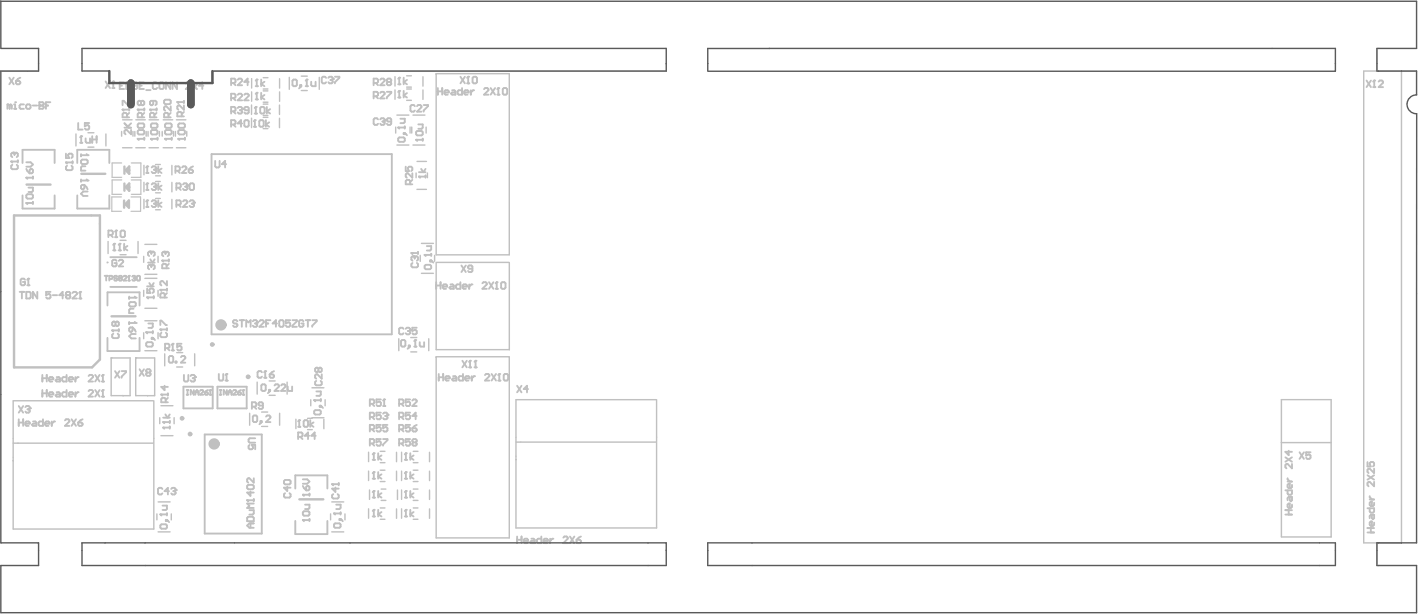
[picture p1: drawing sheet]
<svg xmlns="http://www.w3.org/2000/svg" width="500mm" height="217mm" viewBox="0 0 500 217" stroke-linecap="round" stroke-linejoin="round" font-family="sans-serif">
<path d="M31 51.9h2.1M31 46.8h2.1M4.7 156.3h1.6M4.6 161.3v1.2M4.7 162.5l-.1 .1" fill="none" stroke="#c0c0c0" stroke-width=".5"/>
<circle cx="39.2" cy="126.3" r=".25" fill="#c0c0c0"/>
<path d="M37.9 119.2v4.6" fill="none" stroke="#c0c0c0" stroke-width=".67"/>
<path d="M42.9 46.4v1.6M43.2 52.1h3.4M43.3 42.3h3.3M46.9 46.4v1.6M38.1 85.2v4.2M42.4 89.9h2.1M42.4 84.8h2.1M43.4 139.6h.1M43.4 139.6h2.5M47.9 139.6h4.2M52.1 139.6h.1" fill="none" stroke="#c0c0c0" stroke-width=".5"/>
<path d="M39.6 57.5v5.1" fill="none" stroke="#c0c0c0" stroke-width=".42"/>
<path d="M43.9 58.8v2.5M43.9 64.8v2.5M44.2 72l1.3 1.3v-1.3M44.3 60l1.3-1.2v2.5zM44.3 66l1.3-1.2v2.5zM44.6 72h.9M44.7 66h.9M44.7 60h.9" fill="none" stroke="#c0c0c0" stroke-width=".85"/>
<circle cx="47.9" cy="126.3" r=".25" fill="#c0c0c0"/>
<g fill="none" stroke="#c0c0c0" stroke-width=".67">
<path d="M90.2 35.1h.8M90.6 32.7v2.4M7.9 57.5v-4.6h11.4v4.6M27.3 57.5v-4.6h11.3v4.6M74.6 54.4h63.6v63.5h-63.6zM7.9 68.9v4.7h11.4v-4.7M27.3 68.9v4.7h11.3v-4.7M38.9 90.7h9.3M37.9 107.8v-4.7h11.3v4.7M38.9 101.2h9.3M49.2 119.2v4.6h-11.3M64.7 136.4h10.3v7.7h-10.3z"/>
<path d="M76.7 136.4h10.3v7.7h-10.3zM72.2 153.3h20.2v34.9h-20.2zM104.2 172.4v-4.7h11.3v4.7M104.2 183.8v4.6h11.3v-4.6"/>
</g>
<g fill="none" stroke="#c0c0c0" stroke-width=".5">
<path d="M88.7 37v3.4M88.8 27.7v3.4M88.8 32.4v3.3M92.9 31.4h1.6M92.9 36.1h1.6M92.9 32.1h1.6M92.9 27.4h1.6M92.9 36.7h1.6M98.6 37.1v3.3M98.6 27.8v3.3M98.6 32.4v3.4M102.1 27.3v4.2"/>
<path d="M106.3 31.9h2.1M106.3 26.9h2.1M112.6 27.3v4.2M139.3 27v3.4M139.3 31.7v3.3M143.5 30.7h1.6M143.5 35.4h1.6M143.5 31.4h1.6M143.5 26.7h1.6M149.2 27.1v3.3M149.2 31.7v3.4M153.9 26.1h.1"/>
<path d="M179.6 26l-25.7 .1M179.7 26.1v63.8h-25.8v-63.8M179.7 26.1h.1M481.1 25.1h13.3v166.4h-13.3zM26.8 47.3v4.2M37.4 47.3v4.2M47.6 46.4v1.6M47.9 52.1h3.3M47.9 42.3h3.4M50.8 58.3v3.4M51.6 46.4v1.6M52.2 46.4v1.6"/>
<path d="M52.6 52.1h3.3M52.6 42.3h3.3M54.9 58h1.7M56.2 46.4v1.6M57.2 46.4v1.6M57.6 52.1h3.3M57.6 42.3h3.3M60.6 58.4v3.3M61.2 46.4v1.6M61.9 46.4v1.6M62.2 52.1h3.3M62.2 42.3h3.4"/>
<path d="M65.9 46.4v1.6M88.7 41.7v3.3M92.9 45.4h1.6M92.9 40.7h1.6M92.9 41.4h1.6M98.6 41.7v3.3M139.6 44.8v2.1M140 51.2h4.2M140 40.6h4.2M144.7 44.8v2.1M145.3 44.8v2.1M145.7 51.2h4.2"/>
<path d="M145.7 40.6h4.2M147.1 56.9h3.4M150.3 44.8v2.1M50.8 64.3v3.4M50.8 70.3v3.3M54.9 74h1.7M54.9 70h1.7M54.9 64h1.7M54.9 68h1.7M54.9 62h1.7M60.6 64.4v3.3M60.6 70.3v3.4"/>
<path d="M146.8 61v1.7M147.1 66.8h3.3M150.8 61v1.7M48.7 85.2v4.2M50.7 90.4v2.1M51.1 98.2h4.2M51.1 96.8h4.2M51.1 86.2h4.2M55.8 90.4v2.1M148.3 90.1v2.1M148.7 96.4h4.2M148.7 85.9h4.2"/>
<path d="M153.3 90.1v2.1M153.9 92.6v30.8h25.8M153.9 92.6h25.7M179.7 92.6v30.8M50.7 102.4v2.1M50.7 117.4v2.1M51.1 113.2h4.2M51.1 108.8h4.2M55.8 102.4v2.1M55.8 117.4v2.1M140.7 119.5v4.2M144.9 119.1h2.1"/>
<path d="M151.3 119.5v4.2M43.4 139.6h-4.2v-13.3h6.7v13.3M47.9 139.6v-13.3h6.7v13.3h-2.5M51.1 123.7h4.2M58.1 124.8v4.2M62.3 129.5h2.2M62.3 124.4h2.2M68.7 124.8v4.2M90.7 134.8v4.2M94.9 139.5h2.2M94.9 134.4h2.2M101.3 134.8v4.2"/>
<path d="M110 136.8h4.3M144.9 124.1h2.1M153.9 126h.1M179.6 125.9l-25.7 .1M179.7 123.4h.1M179.7 125.9v63.9h-25.8v-63.8M179.7 125.9h.1M4.6 141.4v19.9M4.7 141.4h49.4M6.3 156.3h47.8M54.3 141.4v45.2h-49.7v-24M56.4 147.4v2.1"/>
<path d="M56.8 153.7h4.2M56.8 143.1h4.2M61.4 147.4v2.1M88.1 145.8v4.2M92.3 145.4h2.1M92.3 150.4h2.1M98.6 145.8v4.2M104.4 147.9v3.3M108.5 147.6h1.7M108.5 151.6h1.7M109.6 141v2.1M110 147.4h4.3"/>
<path d="M114.2 147.9v3.3M114.7 141v2.1M130 159.5v3.4M134.1 159.2h1.7M139.9 159.6v3.3M141.7 159.5v3.4M145.8 159.2h1.6M151.5 159.6v3.3M182 141v45.3h49.6v-45.3M182 156h49.4M182.1 141h49.3M469.6 156.1h-17.6"/>
<path d="M55.8 177.1h4.2M117 177.1h4.3M130 166.2v3.3M130 179.5v3.3M130.4 172.8v3.4M134.1 179.2h1.7M134.1 169.9h1.7M134.1 165.9h1.7M134.1 163.2h1.7M134.5 176.5h1.6M134.5 172.5h1.6M139.9 166.2v3.3"/>
<path d="M139.9 179.5v3.4M140.2 172.9v3.3M141.7 166.2v3.3M141.7 172.8v3.4M141.7 179.5v3.3M145.8 179.2h1.6M145.8 176.5h1.6M145.8 172.5h1.6M145.8 169.9h1.6M145.8 165.9h1.6M145.8 163.2h1.6M151.5 166.2v3.3"/>
<path d="M151.5 172.9v3.3M151.5 179.5v3.4M182 162.2h.1M55.4 181.3v2.1M55.8 187.6h4.2M60.4 181.3v2.1M116.6 181.3v2.1M117 187.6h4.3M121.7 181.3v2.1M134.1 183.2h1.7M145.8 183.2h1.6M452 189.4v-48.4h17.6v48.4h-17.6"/>
</g>
<path d="M39.6 57.5h3.3M46.3 57.5h3.4v5.1h-3.4M39.6 62.6h3.3M42.8 69.5h-3.4v5h3.4M42.9 63.5h-3.3v5.1h3.3M46.2 69.5h3.4v5h-3.4M46.3 63.5h3.4v5.1h-3.4" fill="none" stroke="#c0c0c0" stroke-width=".42"/>
<path d="M5 76h30.2v50.8l-2.7 2.8h-27.5zM9.4 65.1h8.4M28.7 61.3h8.4M43.8 70.7v2.6M44.2 72l1.3-1.3v1.3M39.3 111.6h8.5M105.6 176.2h8.5" fill="none" stroke="#c0c0c0" stroke-width=".85"/>
<circle cx="90.6" cy="32.7" r=".33" fill="#c0c0c0"/>
<path d="M90.6 32.7l-.4 .4M92.1 32.7v2.4M93.3 33.5l-1.2 .8 1.2 .8M143.2 179.9v2.3M142.8 182.2h.8" fill="none" stroke="#c0c0c0" stroke-width=".67"/>
<circle cx="143.2" cy="179.9" r=".33" fill="#c0c0c0"/>
<path d="M142.8 175.5h.8M143.2 179.9l-.4 .4M143.2 173.2v2.3M144.7 179.9v2.3M145.9 180.6l-1.2 .8 1.2 .8" fill="none" stroke="#c0c0c0" stroke-width=".67"/>
<circle cx="143.2" cy="173.2" r=".33" fill="#c0c0c0"/>
<path d="M142.8 168.9h.8M143.2 173.2l-.4 .4M143.2 166.5v2.4M144.7 173.2v2.3M145.9 174l-1.2 .8 1.2 .7" fill="none" stroke="#c0c0c0" stroke-width=".67"/>
<circle cx="143.2" cy="166.5" r=".33" fill="#c0c0c0"/>
<path d="M143.2 159.9v2.3M142.8 162.2h.8M143.2 166.5l-.4 .4M144.7 166.5v2.4M145.9 167.3l-1.2 .8 1.2 .8" fill="none" stroke="#c0c0c0" stroke-width=".67"/>
<circle cx="143.2" cy="159.9" r=".33" fill="#c0c0c0"/>
<path d="M163.1 127.3l1.6 2.3M164.7 127.3l-1.6 2.3M165.4 129.6h.8M165.8 127.3v2.3M143.2 159.9l-.4 .4M144.7 159.9v2.3M145.9 160.7l-1.2 .7 1.2 .8" fill="none" stroke="#c0c0c0" stroke-width=".67"/>
<circle cx="165.8" cy="127.3" r=".33" fill="#c0c0c0"/>
<path d="M165.8 127.3l-.4 .4M167.4 129.6h.8M167.8 127.3v2.3" fill="none" stroke="#c0c0c0" stroke-width=".67"/>
<circle cx="167.8" cy="127.3" r=".33" fill="#c0c0c0"/>
<path d="M23.3 57.3h2.3M23.7 58.5l-.4 .4v.7l.4 .4h1.5l.4-.4v-.7l-.4-.4M25.6 56.9v.8M167.8 127.3l-.4 .4" fill="none" stroke="#c0c0c0" stroke-width=".67"/>
<circle cx="23.3" cy="57.3" r=".33" fill="#c0c0c0"/>
<g fill="none" stroke="#c0c0c0" stroke-width=".67">
<path d="M23.3 57.3l.4 .4M23.3 54.2v1.6h1.1l-.4-.8 .4-.8h.8l.4 .4v.8l-.4 .4M43.9 45h2.3M43.9 43.5l1.6 1.5M46.2 45.8v1.6l-1.5-1.6-.8 .4v.8l.4 .4M46.2 43.5l-1.1 1.2M48.6 49h2.3M50.9 48.6v.8M49.2 130.3l1.6 2.3M50.8 130.3l-1.6 2.3M52 131.4l-.4-.4 .4-.7h.7l.4 .4-.4 .7M52 131.4l-.4 .4 .4 .8h.7l.4-.4-.4-.8"/>
<path d="M52 131.4h.7"/>
</g>
<circle cx="48.6" cy="49" r=".33" fill="#c0c0c0"/>
<path d="M48.6 49l.4 .4M48.6 46.3l.4-.4h1.5l.4 .4v.7l-.4 .4h-1.5l-.4-.4zM48.6 43.9l.4-.3h1.5l.4 .3v.8l-.4 .4h-1.5l-.4-.4zM56.6 185.4l.3-.4h1.6l.4 .4v.7l-.4 .4h-1.6l-.3-.4zM56.6 181.5h2.3M58.5 183.4h.4v.4h-.4zM58.9 181.1v.8M58.9 183.4l.8 .8" fill="none" stroke="#c0c0c0" stroke-width=".67"/>
<circle cx="56.6" cy="181.5" r=".33" fill="#c0c0c0"/>
<path d="M56.9 139.2h2.3M59.2 138.8v.8M58.4 141.9v-1.2l-.3-.3h-.8l-.4 .3v1.2h2.3M59.2 140.4l-.8 .7M57.3 178.4h1.6v1.1l-.4 .4h-1.2M56.6 181.5l.3 .4" fill="none" stroke="#c0c0c0" stroke-width=".67"/>
<circle cx="56.9" cy="139.2" r=".33" fill="#c0c0c0"/>
<path d="M56.6 102.2h2.3M58.1 105v-1.2l-.4-.4h-.8l-.3 .4v1.2h2.3M58.9 103.4l-.8 .8M58.9 101.9v.7M56.9 139.2l.4 .4M58.1 136.1v1.5l-1.2-1.1h2.3" fill="none" stroke="#c0c0c0" stroke-width=".67"/>
<circle cx="56.6" cy="102.2" r=".33" fill="#c0c0c0"/>
<path d="M58.9 99.1v1.6l-1.6-1.6-.7 .4v.8l.3 .4M56.6 102.2l.3 .4M56.6 116.2h2.3M56.9 117.4l-.3 .4v.8l.3 .3h1.6l.4-.3v-.8l-.4-.4M58.9 115.8v.8" fill="none" stroke="#c0c0c0" stroke-width=".67"/>
<circle cx="56.6" cy="116.2" r=".33" fill="#c0c0c0"/>
<path d="M62.9 49h2.3M65.2 48.6v.8M56.6 116.2l.3 .4M56.6 114.7v-1.6h.3l1.6 1.6h.4" fill="none" stroke="#c0c0c0" stroke-width=".67"/>
<circle cx="62.9" cy="49" r=".33" fill="#c0c0c0"/>
<path d="M62.9 49l.4 .4M62.9 46.3l.4-.4h1.5l.4 .4v.7l-.4 .4h-1.5l-.4-.4zM62.9 43.9l.4-.3h1.5l.4 .3v.8l-.4 .4h-1.5l-.4-.4zM77.2 131.9v2l.4 .4h.8l.4-.4v-2M79.5 134.3h.8M79.9 131.9v2.4" fill="none" stroke="#c0c0c0" stroke-width=".67"/>
<circle cx="79.9" cy="131.9" r=".33" fill="#c0c0c0"/>
<path d="M90.2 30.4h.8M90.6 28.1v2.3M75.9 56.8v1.9l.4 .4h.8l.4-.4v-1.9M79.8 57.9h-1.6l1.2-1.1v2.3M79.9 131.9l-.4 .4M88.9 143.5h1.1l.4-.4v-.8l-.4-.4h-1.1v2.3M89.6 143.5l.8 .7M92.7 143.1h-1.1l-.4-.4 .4-.8h.8l.3 .4v1.6l-.3 .3h-.8l-.4-.3" fill="none" stroke="#c0c0c0" stroke-width=".67"/>
<circle cx="90.6" cy="28.1" r=".33" fill="#c0c0c0"/>
<path d="M90.6 28.1l-.4 .4M92.1 28.1v2.3M93.3 28.8l-1.2 .8 1.2 .8M110.8 145.1l.4-.4h1.6l.4 .4v.8l-.4 .3h-1.6l-.4-.3zM110.8 141.2h2.4M112.8 143.1h.4v.4h-.4zM113.2 140.8v.8M113.2 143.1l.7 .8" fill="none" stroke="#c0c0c0" stroke-width=".67"/>
<circle cx="110.8" cy="141.2" r=".33" fill="#c0c0c0"/>
<path d="M111.6 134.4l-.4 .4v.7l.4 .4h1.5l.4-.4v-.7l-.4-.4M111.6 138.1h1.6v1.2l-.4 .3h-1.2M112.3 130.1l-.4-.4-.7 .4v.8l.4 .4 .7-.4M112.3 130.1l.4-.4 .8 .4v.8l-.4 .4-.8-.4M112.3 130.1v.8M113.5 132v1.6l-1.6-1.6-.7 .4v.8l.4 .4M110.8 141.2l.4 .4M117.8 185l.4-.4h1.6l.4 .4v.8l-.4 .4h-1.6l-.4-.4zM117.8 181.1h2.4M119.8 183.1h.4v.4h-.4zM120.2 180.8v.7M120.2 183.1l.7 .8" fill="none" stroke="#c0c0c0" stroke-width=".67"/>
<circle cx="117.8" cy="181.1" r=".33" fill="#c0c0c0"/>
<path d="M143.1 58.8v1.6h1.2l-.4-.8 .4-.8h.8l.4 .4v.8l-.4 .4M9.3 71.6h2.3M11.6 71.2v.8M144.7 65v-1.1l-.4-.4h-.8l-.4 .4v1.1h2.4M145.5 61.1v1.6l-1.6-1.6-.8 .4v.8l.4 .4M145.5 63.5l-.8 .7M118.6 178h1.6v1.2l-.4 .4h-1.2M117.8 181.1l.4 .4" fill="none" stroke="#c0c0c0" stroke-width=".67"/>
<circle cx="9.3" cy="71.6" r=".33" fill="#c0c0c0"/>
<path d="M9.3 71.6l.4 .4M9.3 68.9l.4-.4h1.5l.4 .4v.8l-.4 .4h-1.5l-.4-.4zM9.3 62.7h2.3M10.1 66.2h1.5v1.2l-.4 .3h-1.1M11.6 62.3v.8" fill="none" stroke="#c0c0c0" stroke-width=".67"/>
<circle cx="9.3" cy="62.7" r=".33" fill="#c0c0c0"/>
<path d="M9.3 59.6l1.1 1.5M9.3 57.3h1.5l.8 .7-.8 .8h-1.5M10.4 60l.4-.4 .8 .4v.8l-.4 .3h-.8zM28.6 54.4v.7M28.6 54.8h2.3M9.3 62.7l.4 .4" fill="none" stroke="#c0c0c0" stroke-width=".67"/>
<circle cx="30.9" cy="54.8" r=".33" fill="#c0c0c0"/>
<path d="M28.6 56.7l.4-.4h1.5l.4 .4v.8l-.4 .4h-1.5l-.4-.4zM30.1 58.6h-1.1l-.4 .4v1.2h1.5M30.5 54.4l.4 .4M28.6 63.3v.8M28.6 63.7h2.3" fill="none" stroke="#c0c0c0" stroke-width=".67"/>
<circle cx="30.9" cy="63.7" r=".33" fill="#c0c0c0"/>
<path d="M43.2 38.7h2.4M45.6 39.8l-.8 .8M45.6 38.3v.8M44.8 41.4v-1.2l-.4-.4h-.8l-.4 .4v1.2h2.4M28.6 65.6l.4-.4h.8v1.2l-.4 .4-.8-.4zM29.8 65.2l1.1 1.6M30.5 63.3l.4 .4M30.9 67.6h-1.5l-.8 .7 .8 .8h1.5" fill="none" stroke="#c0c0c0" stroke-width=".67"/>
<circle cx="43.2" cy="38.7" r=".33" fill="#c0c0c0"/>
<path d="M43.2 38.7l.4 .4M43.2 37.1v-1.5h.4l1.6 1.5h.4M48.6 38.7h2.3M50.9 39.8l-.8 .8M50.9 38.3v.8M50.1 41.4v-1.2l-.4-.4h-.7l-.4 .4v1.2h2.3" fill="none" stroke="#c0c0c0" stroke-width=".67"/>
<circle cx="48.6" cy="38.7" r=".33" fill="#c0c0c0"/>
<path d="M48.6 38.7l.4 .4M49.7 35.9l-.4-.3-.7 .3v.8l.4 .4 .7-.4M49.7 35.9l.4-.3 .8 .3v.8l-.4 .4-.8-.4M49.7 35.9v.8M57.6 150.8h2.3M59.9 150.5v.7" fill="none" stroke="#c0c0c0" stroke-width=".67"/>
<circle cx="57.6" cy="150.8" r=".33" fill="#c0c0c0"/>
<path d="M57.6 150.8l.3 .4M57.6 148.9h2.3M59.9 148.5v.8" fill="none" stroke="#c0c0c0" stroke-width=".67"/>
<circle cx="57.6" cy="148.9" r=".33" fill="#c0c0c0"/>
<path d="M57.2 91.9h2.4M58.8 94.6v-1.1l-.4-.4h-.8l-.4 .4v1.1h2.4M59.6 93.1l-.8 .8M59.6 91.5v.8M57.6 148.9l.3 .4M57.6 147.4h2.3M58.3 146.2l.8 1.2 .8-1.2" fill="none" stroke="#c0c0c0" stroke-width=".67"/>
<circle cx="57.2" cy="91.9" r=".33" fill="#c0c0c0"/>
<path d="M57.2 91.9l.4 .4M58 88.8l-.8 .4v.8l.4 .4" fill="none" stroke="#c0c0c0" stroke-width=".67"/>
<circle cx="58" cy="88.8" r=".33" fill="#c0c0c0"/>
<path d="M62.6 36h2.3M64.9 37.2v1.5l-1.6-1.5-.7 .4v.7l.3 .4M64.9 39.5l-.8 .8M64.9 35.6v.8M64.1 41.1v-1.2l-.4-.4h-.8l-.3 .4v1.2h2.3M58 88.8l.4 .4M58.4 89.2v.4M58.4 89.2l.4-.4 .8 .4v.8l-.4 .4" fill="none" stroke="#c0c0c0" stroke-width=".67"/>
<circle cx="62.6" cy="36" r=".33" fill="#c0c0c0"/>
<path d="M62.6 36l.3 .4M117.2 170.8h2.3M117.5 174.3l-.3 .4v.8l.3 .4h1.6l.4-.4v-.8l-.4-.4M118.3 172v1.5l-1.1-1.1h2.3M119.5 170.4v.8" fill="none" stroke="#c0c0c0" stroke-width=".67"/>
<circle cx="117.2" cy="170.8" r=".33" fill="#c0c0c0"/>
<path d="M145.5 92.8l-.4 .3v.8l.4 .4h1.6l.4-.4v-.8l-.4-.3M145.9 90.4l-.8 .4v.8l.4 .4M117.2 170.8l.3 .4" fill="none" stroke="#c0c0c0" stroke-width=".67"/>
<circle cx="145.9" cy="90.4" r=".33" fill="#c0c0c0"/>
<path d="M145.1 89.3h2.4M145.9 90.4l.4 .4M146.3 90.8v.4M146.3 90.8l.4-.4 .8 .4v.8l-.4 .4M147.5 88.9v.8" fill="none" stroke="#c0c0c0" stroke-width=".67"/>
<circle cx="145.1" cy="89.3" r=".33" fill="#c0c0c0"/>
<path d="M145.1 89.3l.4 .4M149.8 93.8l.4-.4h1.5l.4 .4v.8l-.4 .4h-1.5l-.4-.4zM149.8 89.9h2.3M151.7 91.9h.4v.4h-.4zM152.1 89.5v.8M152.1 91.9l.8 .7" fill="none" stroke="#c0c0c0" stroke-width=".67"/>
<circle cx="149.8" cy="89.9" r=".33" fill="#c0c0c0"/>
<g fill="none" stroke="#c0c0c0" stroke-width=".67">
<path d="M8.8 98.7l-.4-.4h-.7l-.4 .4v1.5l.4 .4h.7l.4-.4v-.7h-.7M10 98.3v2.3M149.8 89.9l.4 .4M150.6 86.8h1.5v1.2l-.4 .4h-1.1M9.6 100.6h.8M482.4 163v1.6h1.2l-.4-.8 .4-.8h.8l.4 .4v.8l-.4 .4M482.4 179.3h2.4v1.2l-.4 .4h-.8l-.4-.4v-1.2M482.4 167.7l2.4 1.5M483.2 175v.4l.8 .8M483.2 176.2h1.6M484.8 165.3v1.6l-1.6-1.6h-.4l-.4 .4v.8l.4 .4M484.8 170v1.5l-1.6-1.5-.8 .4v.8l.4 .3"/>
<path d="M484.8 177.4v.7l-.4 .4h-.8l-.4-.4v-.7l.8-.4v1.5M484.8 167.7l-2.4 1.5M482.4 187.9h2.4M482.4 186.3h2.4M483.6 186.3v1.6M484 181.6v1.2l.4 .4 .4-.4v-1.2h-1.2l-.4 .4v.8M484.8 184.4v.7l-.4 .4h-.8l-.4-.4v-.7l.8-.4v1.5"/>
</g>
<circle cx="10" cy="98.3" r=".33" fill="#c0c0c0"/>
<path d="M10 98.3l-.4 .4M64.9 132.3v1.9l.4 .4h.7l.4-.4v-1.9M67.2 132.6l.4-.3h.8l.4 .7" fill="none" stroke="#c0c0c0" stroke-width=".67"/>
<circle cx="68.8" cy="133" r=".33" fill="#c0c0c0"/>
<path d="M58.2 122.8h1.2l.4-.4v-.7l-.4-.4h-1.2v2.3M59 122.8l.8 .8M59.6 126l.3-.4h.8l.4 .4v1.5l-.4 .4h-.8l-.3-.4zM60.6 123.6h.7M60.9 121.3v2.3M61.9 127.5h.4v.4h-.4zM63.8 126l.4-.4h.8l.4 .4v.4l-1.6 1.5h1.6M68 133.4h.4M68.4 133.4l.4 .4-.4 .8h-.8l-.4-.4M68.8 133l-.4 .4" fill="none" stroke="#c0c0c0" stroke-width=".67"/>
<circle cx="60.9" cy="121.3" r=".33" fill="#c0c0c0"/>
<path d="M51.6 67h.7M52 64.7v2.3M60.9 121.3l-.3 .4M64 121.3h-1.5v1.1l.8-.3 .7 .3v.8l-.3 .4h-.8l-.4-.4" fill="none" stroke="#c0c0c0" stroke-width=".67"/>
<circle cx="52" cy="64.7" r=".33" fill="#c0c0c0"/>
<path d="M52 64.7l-.4 .4M53.5 65.1l.4-.4h.8l.4 .8" fill="none" stroke="#c0c0c0" stroke-width=".67"/>
<circle cx="55.1" cy="65.5" r=".33" fill="#c0c0c0"/>
<path d="M54.3 65.9h.4M54.7 65.9l.4 .3-.4 .8h-.8l-.4-.4M55.1 65.5l-.4 .4M55.8 64.7v2.3M57 65.5l-1.2 .7 1.2 .8M62.2 66.2h1.2l.4-.3v-.8l-.4-.4h-1.2v2.3M63 66.2l.8 .8M64.5 65.1l.4-.4h.8l.4 .8" fill="none" stroke="#c0c0c0" stroke-width=".67"/>
<circle cx="66.1" cy="65.5" r=".33" fill="#c0c0c0"/>
<path d="M52 58.7v2.3M51.6 61h.7M65.3 65.9h.4M65.7 65.9l.4 .3-.4 .8h-.8l-.4-.4M66.1 65.5l-.4 .4M66.9 65.1l.4-.4h.7l.4 .4v1.5l-.4 .4h-.7l-.4-.4z" fill="none" stroke="#c0c0c0" stroke-width=".67"/>
<circle cx="52" cy="58.7" r=".33" fill="#c0c0c0"/>
<path d="M52 58.7l-.4 .4M53.5 59.1l.4-.4h.8l.4 .8" fill="none" stroke="#c0c0c0" stroke-width=".67"/>
<circle cx="55.1" cy="59.5" r=".33" fill="#c0c0c0"/>
<g fill="none" stroke="#c0c0c0" stroke-width=".67">
<path d="M81.5 39.3h1.2l.4-.4v-.8l-.4-.4h-1.2v2.4M82.3 39.3l.8 .8M83.9 38.1l.3-.4h.8l.4 .8M54.3 59.9h.4M54.7 59.9l.4 .3-.4 .8h-.8l-.4-.4M55.1 59.5l-.4 .4M55.8 58.7v2.3M57 59.5l-1.2 .7 1.2 .8M64.2 59.1l.4-.4h.8l.4 .4v.4l-1.6 1.5h1.6M66.5 59.9h1.2l.4 .7-.4 .4h-.8l-.4-.4zM68.1 58.7l-1.6 1.2M61.9 60.2h1.2l.3-.3v-.8l-.3-.4h-1.2v2.3"/>
<path d="M62.7 60.2l.7 .8M89.2 147l.4-.4h.8l.3 .4v1.5l-.3 .4h-.8l-.4-.4zM91.9 148.5h.4v.4h-.4zM92.3 148.9l-.8 .8M93.8 147l.4-.4h.8l.4 .4v.4l-1.6 1.5h1.6"/>
</g>
<circle cx="85.4" cy="38.5" r=".33" fill="#c0c0c0"/>
<path d="M84.6 38.9h.4M85 38.9l.4 .4-.4 .8h-.8l-.3-.4M85.4 38.5l-.4 .4M87.7 38.9h-1.1l-.4-.4 .4-.8h.8l.3 .4v1.6l-.3 .4h-.8l-.4-.4M90.2 37.7v2.4M89.9 40.1h.7" fill="none" stroke="#c0c0c0" stroke-width=".67"/>
<circle cx="90.2" cy="37.7" r=".33" fill="#c0c0c0"/>
<g fill="none" stroke="#c0c0c0" stroke-width=".67">
<path d="M81.5 34.6h1.2l.4-.4v-.7l-.4-.4h-1.2v2.3M82.3 34.6l.8 .8M83.9 33.5l.3-.4h.8l.4 .4v.3l-1.5 1.6h1.5M86.2 33.5l.4-.4h.8l.3 .4v.3l-1.5 1.6h1.5M90.2 37.7l-.3 .4M91.8 38.1l.4-.4h.8l.4 .4v1.6l-.4 .4h-.8l-.4-.4zM94.1 37.7v2.4M95.3 38.5l-1.2 .8 1.2 .8M105.2 154.1h1.1l.4-.4v-.7l-.4-.4h-1.1v2.3M105.2 150.6h.7M105.6 148.2v2.4M105.9 154.1l.8 .8"/>
<path d="M109.1 153.7h-1.6l1.2-1.1v2.3M111.4 153.7h-1.6l1.2-1.1v2.3"/>
</g>
<circle cx="105.6" cy="148.2" r=".33" fill="#c0c0c0"/>
<path d="M105.6 148.2l-.4 .4M107.1 148.6l.4-.4h.8l.4 .4v1.6l-.4 .4h-.8l-.4-.4zM109.4 148.2v2.4M110.6 149l-1.2 .8 1.2 .8M131.9 179.9v2.3M131.5 182.2h.8" fill="none" stroke="#c0c0c0" stroke-width=".67"/>
<circle cx="131.9" cy="179.9" r=".33" fill="#c0c0c0"/>
<path d="M131.5 175.5h.8M131.9 179.9l-.4 .4M131.9 173.2v2.3M133.4 179.9v2.3M134.6 180.6l-1.2 .8 1.2 .8" fill="none" stroke="#c0c0c0" stroke-width=".67"/>
<circle cx="131.9" cy="173.2" r=".33" fill="#c0c0c0"/>
<path d="M131.5 168.9h.8M131.9 173.2l-.4 .4M131.9 166.5v2.4M133.4 173.2v2.3M134.6 174l-1.2 .8 1.2 .7" fill="none" stroke="#c0c0c0" stroke-width=".67"/>
<circle cx="131.9" cy="166.5" r=".33" fill="#c0c0c0"/>
<path d="M131.9 159.9v2.3M131.5 162.2h.8M131.9 166.5l-.4 .4M133.4 166.5v2.4M134.6 167.3l-1.2 .8 1.2 .8" fill="none" stroke="#c0c0c0" stroke-width=".67"/>
<circle cx="131.9" cy="159.9" r=".33" fill="#c0c0c0"/>
<g fill="none" stroke="#c0c0c0" stroke-width=".67">
<path d="M130.5 156.4h1.1l.4-.3v-.8l-.4-.4h-1.1v2.3M130.5 147.1h1.1l.4-.4v-.7l-.4-.4h-1.1v2.3M131.3 156.4l.7 .8M131.3 147.1l.7 .8M131.9 159.9l-.4 .4M133.4 159.9v2.3M134.4 154.9h-1.6v1.2l1.2-.4 .4 .4v.7l-.4 .4h-.8l-.4-.4M134.4 145.6h-1.6v1.1l.8-.3 .8 .3v.8l-.4 .4h-.8l-.4-.4M135.1 154.9h1.6v.4l-1.6 1.5v.4M135.1 146l.4-.4h.8l.4 .8M140.8 147.1h1.2l.4-.4v-.7l-.4-.4h-1.2v2.3M140.8 156.4h1.2l.4-.3v-.8l-.4-.4h-1.2v2.3"/>
<path d="M141.6 156.4l.8 .8M141.6 147.1l.8 .8M144.7 154.9h-1.6v1.2l.8-.4 .8 .4v.7l-.4 .4h-.8l-.4-.4M144.7 145.6h-1.6v1.1l1.2-.3 .4 .3v.8l-.4 .4h-.8l-.4-.4M145.8 156.1l-.3-.4 .3-.8h.8l.4 .4-.4 .8M145.8 156.1l-.3 .3 .3 .8h.8l.4-.4-.4-.7M145.8 156.1h.8M147 146.7h-1.5l1.1-1.1v2.3M134.6 160.7l-1.2 .7 1.2 .8"/>
</g>
<circle cx="136.7" cy="146.4" r=".33" fill="#c0c0c0"/>
<path d="M130.5 142.5h1.1l.4-.4v-.8l-.4-.4h-1.1v2.3M131.3 142.5l.7 .7M134.4 140.9h-1.6v1.2l.8-.4 .8 .4v.8l-.4 .3h-.8l-.4-.3M135.1 143.2h.8M135.5 140.9v2.3M135.9 146.7h.4M136.3 146.7l.4 .4-.4 .8h-.8l-.4-.4M136.7 146.4l-.4 .3M140.8 142.5h1.2l.4-.4v-.8l-.4-.4h-1.2v2.3M141.6 142.5l.8 .7M144.7 140.9h-1.6v1.2l1.2-.4 .4 .4v.8l-.4 .3h-.8l-.4-.3M145.5 141.3l.3-.4h.8l.4 .4v.4l-1.5 1.5h1.5" fill="none" stroke="#c0c0c0" stroke-width=".67"/>
<circle cx="135.5" cy="140.9" r=".33" fill="#c0c0c0"/>
<path d="M146.5 119.9v2.4M141.5 120.3l.4-.4h.7l.4 .4v1.6l-.4 .4h-.7l-.4-.4zM144.2 121.9h.4v.4h-.4zM144.6 122.3l-.8 .8M146.1 122.3h.8M135.5 140.9l-.4 .4" fill="none" stroke="#c0c0c0" stroke-width=".67"/>
<circle cx="146.5" cy="119.9" r=".33" fill="#c0c0c0"/>
<path d="M147.8 62.3h2.3M150.1 61.9v.8M146.5 119.9l-.4 .4M148.1 120.7v1.2l.4 .4h1.1v-1.6" fill="none" stroke="#c0c0c0" stroke-width=".67"/>
<circle cx="147.8" cy="62.3" r=".33" fill="#c0c0c0"/>
<path d="M131.8 34h1.2l.4-.4v-.8l-.4-.4h-1.2v2.3M132.6 34l.8 .7M134.1 32.8l.4-.4h.8l.4 .4v.4l-1.6 1.5h1.6M136.5 32.4h1.5v.4l-1.5 1.5v.4M140.5 34.4h.7M140.9 32.1v2.3M148.6 59.6l.7 1.1 .8-1.1M147.8 62.3l.4 .4M147.8 60.7h2.3" fill="none" stroke="#c0c0c0" stroke-width=".67"/>
<circle cx="140.9" cy="32.1" r=".33" fill="#c0c0c0"/>
<g fill="none" stroke="#c0c0c0" stroke-width=".67">
<path d="M140.9 32.1l-.4 .4M142.4 32.1v2.3M143.6 32.8l-1.2 .8 1.2 .8M153.9 99.6v2.3M155.4 99.6v2.3M162.4 99.6v2.3h-1.2l-.3-.4v-.8l.3-.4h1.2M170.2 99.9l.4-.3h.7l.4 .3v.4l-1.5 1.6h1.5M172.5 99.6l1.6 2.3M174.1 99.6l-1.6 2.3M175.2 99.6v2.3M153.9 100.7h1.5M156.2 101.1h1.6l-.4-.8h-.8l-.4 .4v.8l.4 .4h.8"/>
<path d="M158.9 100.3h.8l.4 .4v1.2h-1.2l-.4-.4 .4-.4h1.2M163.2 101.1h1.5l-.3-.8h-.8l-.4 .4v.8l.4 .4h.8M165.5 100.3v1.6M166.7 100.3h-.4l-.8 .8M174.8 101.9h.8"/>
</g>
<circle cx="175.2" cy="99.6" r=".33" fill="#c0c0c0"/>
<path d="M162.8 93.6l1.5 2.4M164.3 93.6l-1.5 2.4M166.7 94.8h-1.2l-.4-.4 .4-.8h.8l.4 .4v1.6l-.4 .4h-.8l-.4-.4M175.2 99.6l-.4 .3M176.8 99.9l.4-.3h.7l.4 .3v1.6l-.4 .4h-.7l-.4-.4zM6.6 143.2l1.6 2.4M8.2 143.2l-1.6 2.4M8.9 143.6l.4-.4h.8l.4 .8M458.4 159.6l1.6 2.3M460 159.6l-1.6 2.3M462.3 159.6h-1.5v1.1l.8-.4 .7 .4v.8l-.4 .4h-.7l-.4-.4" fill="none" stroke="#c0c0c0" stroke-width=".67"/>
<circle cx="10.5" cy="144" r=".33" fill="#c0c0c0"/>
<path d="M4 57h2.3M4.3 58.1l-.3 .4v.8l.3 .4h1.6l.4-.4v-.8l-.4-.4M6.3 56.6v.8M9.7 144.4h.4M10.1 144.4l.4 .4-.4 .8h-.8l-.4-.4M10.5 144l-.4 .4" fill="none" stroke="#c0c0c0" stroke-width=".67"/>
<circle cx="4" cy="57" r=".33" fill="#c0c0c0"/>
<path d="M4 57l.3 .4M4.7 53.9l-.7 .4v.7l.3 .4" fill="none" stroke="#c0c0c0" stroke-width=".67"/>
<circle cx="4.7" cy="53.9" r=".33" fill="#c0c0c0"/>
<path d="M3.3 27.4l1.5 2.3M4.8 27.4l-1.5 2.3M5.6 28.6h1.2l.4 .7-.4 .4h-.8l-.4-.4zM7.2 27.4l-1.6 1.2M4.7 53.9l.4 .4M5.1 54.3v.3M5.1 54.3l.4-.4 .8 .4v.7l-.4 .4M39.6 116.6h2.3M40 117.7l-.4 .4v.8l.4 .4h1.5l.4-.4v-.8l-.4-.4M41.9 116.2v.7" fill="none" stroke="#c0c0c0" stroke-width=".67"/>
<circle cx="39.6" cy="116.6" r=".33" fill="#c0c0c0"/>
<path d="M27.6 43.4v2.3h1.5M28.3 50.4h.7M28.6 48v2.4M31.5 43.4h-1.6v1.1l.8-.3 .8 .3v.8l-.4 .4h-.8l-.4-.4M39.6 116.6l.4 .3M40.7 113.8l-.3-.3-.8 .3v.8l.4 .4 .7-.4M40.7 113.8l.4-.3 .8 .3v.8l-.4 .4-.8-.4M40.7 113.8v.8" fill="none" stroke="#c0c0c0" stroke-width=".67"/>
<circle cx="28.6" cy="48" r=".33" fill="#c0c0c0"/>
<path d="M37.2 28.7l1.6 2.4M38.8 28.7l-1.6 2.4M39.6 31.1h.8M40 28.7v2.4M28.6 48l-.3 .4M30.2 48.8v1.2l.4 .4h1.2v-1.6M32.5 48v2.4M32.5 49.2h1.6M34.1 48v2.4" fill="none" stroke="#c0c0c0" stroke-width=".67"/>
<circle cx="40" cy="28.7" r=".33" fill="#c0c0c0"/>
<path d="M40 28.7l-.4 .4M57.3 172.5l-.4-.4h-.8l-.4 .4v1.5l.4 .4h.8l.4-.4M59.6 173.3h-1.5l1.1-1.2v2.3M60.4 172.5l.4-.4h.8l.3 .8" fill="none" stroke="#c0c0c0" stroke-width=".67"/>
<circle cx="61.9" cy="172.9" r=".33" fill="#c0c0c0"/>
<path d="M51.9 104.9h2.3M54.2 104.5v.8M61.2 173.3h.4M61.6 173.3l.3 .4-.3 .7h-.8l-.4-.4M61.9 172.9l-.3 .4" fill="none" stroke="#c0c0c0" stroke-width=".67"/>
<circle cx="51.9" cy="104.9" r=".33" fill="#c0c0c0"/>
<path d="M52.7 99.9l.8 1.1 .7-1.1M45.6 104.6v.8M45.6 105h2.3M51.9 104.9l.4 .4M51.9 101.8v1.6h1.2l-.4-.8 .4-.8h.7l.4 .4v.8l-.4 .4M51.9 101h2.3" fill="none" stroke="#c0c0c0" stroke-width=".67"/>
<circle cx="47.9" cy="105" r=".33" fill="#c0c0c0"/>
<path d="M45.6 107l.4-.4h1.5l.4 .4v.7l-.4 .4h-1.5l-.4-.4zM45.6 113.6v.7M45.6 113.9h2.3M47.1 108.9h-1.1l-.4 .4v1.2h1.5M47.5 104.6l.4 .4" fill="none" stroke="#c0c0c0" stroke-width=".67"/>
<circle cx="47.9" cy="113.9" r=".33" fill="#c0c0c0"/>
<path d="M51.6 73h.7M52 70.7v2.3M45.6 115.9l.4-.4h.7v1.2l-.7 .4-.4-.4zM46.7 115.5l1.2 1.6M47.5 113.6l.4 .3M47.9 117.8h-1.6l-.7 .8 .7 .8h1.6" fill="none" stroke="#c0c0c0" stroke-width=".67"/>
<circle cx="52" cy="70.7" r=".33" fill="#c0c0c0"/>
<path d="M52 70.7l-.4 .4M53.5 71.1l.4-.4h.8l.4 .8" fill="none" stroke="#c0c0c0" stroke-width=".67"/>
<circle cx="55.1" cy="71.5" r=".33" fill="#c0c0c0"/>
<path d="M54.3 71.8h.4M54.7 71.8l.4 .4-.4 .8h-.8l-.4-.4M55.1 71.5l-.4 .3M55.8 70.7v2.3M57 71.5l-1.2 .7 1.2 .8M62.2 72.2h1.2l.4-.4v-.7l-.4-.4h-1.2v2.3M63 72.2l.8 .8M64.5 71.1l.4-.4h.8l.4 .4v.4l-1.6 1.5h1.6M66.9 71.1l.4-.4h.7l.4 .8" fill="none" stroke="#c0c0c0" stroke-width=".67"/>
<circle cx="68.4" cy="71.5" r=".33" fill="#c0c0c0"/>
<path d="M53.2 49h2.4M55.6 48.6v.8M67.7 71.8h.3M68 71.8l.4 .4-.4 .8h-.7l-.4-.4M68.4 71.5l-.4 .3" fill="none" stroke="#c0c0c0" stroke-width=".67"/>
<circle cx="53.2" cy="49" r=".33" fill="#c0c0c0"/>
<path d="M53.2 49l.4 .4M53.2 46.3l.4-.4h1.6l.4 .4v.7l-.4 .4h-1.6l-.4-.4zM53.2 43.9l.4-.3h1.6l.4 .3v.8l-.4 .4h-1.6l-.4-.4zM58.2 49h2.4M60.6 48.6v.8" fill="none" stroke="#c0c0c0" stroke-width=".67"/>
<circle cx="58.2" cy="49" r=".33" fill="#c0c0c0"/>
<path d="M58.2 49l.4 .4M58.2 46.3l.4-.4h1.6l.4 .4v.7l-.4 .4h-1.6l-.4-.4zM58.2 43.9l.4-.3h1.6l.4 .3v.8l-.4 .4h-1.6l-.4-.4zM92.4 131.3l-.4-.4h-.8l-.3 .4v1.6l.3 .4h.8l.4-.4M93.2 133.3h.8M93.6 130.9v2.4M88.1 156.9l-.4 .4v.8l.4 .4h.8l.3-.4-.3-1.2h1.1v1.6M90 154.6h-1.9l-.4 .4v.8l.4 .4h1.9" fill="none" stroke="#c0c0c0" stroke-width=".67"/>
<circle cx="93.6" cy="130.9" r=".33" fill="#c0c0c0"/>
<g fill="none" stroke="#c0c0c0" stroke-width=".67">
<path d="M77.5 137.6h.6M77.5 139.3h.6M77.8 137.6v1.7M80 137.6v1.7l-1.1-1.7v1.7M80.6 139.3v-1.2l.5-.5 .6 .5v1.2M80.6 138.4h1.1M82.3 137.9l.2-.3 .9 .3-1.1 1.4h1.1M83.9 138.4h.8l.3 .6-.8 .3zM85 137.6l-1.1 .8M85.6 139.3h.5M85.9 137.6v1.7M93.6 130.9l-.4 .4"/>
<path d="M95.1 132.1h1.2l.4 .8-.4 .4h-.8l-.4-.4zM96.7 130.9l-1.6 1.2"/>
</g>
<circle cx="85.9" cy="137.6" r=".33" fill="#c0c0c0"/>
<path d="M81.5 43.9h1.2l.4-.4v-.7l-.4-.4h-1.2v2.3M82.3 43.9l.8 .8M85.4 43.5h-1.5l1.1-1.1v2.3M86.2 42.8l.4-.4h.8l.3 .4v1.5l-.3 .4h-.8l-.4-.4zM89.5 44.7h.8M89.9 42.4v2.3M85.9 137.6l-.3 .3" fill="none" stroke="#c0c0c0" stroke-width=".67"/>
<circle cx="89.9" cy="42.4" r=".33" fill="#c0c0c0"/>
<path d="M81.5 29.3h1.2l.4-.4v-.8l-.4-.4h-1.2v2.4M82.3 29.3l.8 .8M83.9 28.1l.3-.4h.8l.4 .4v.4l-1.5 1.6h1.5M87.7 28.9h-1.5l1.2-1.2v2.4M115 27.5l-.3-.4h-.8l-.4 .4v1.5l.4 .4h.8l.3-.4M115.8 27.5l.4-.4h.8l.4 .7M89.9 42.4l-.4 .4M91.5 42.8l.4-.4h.7l.4 .4v1.5l-.4 .4h-.7l-.4-.4zM93.8 42.4v2.3M95 43.2l-1.2 .7 1.2 .8" fill="none" stroke="#c0c0c0" stroke-width=".67"/>
<circle cx="117.4" cy="27.8" r=".33" fill="#c0c0c0"/>
<path d="M103.2 28.5l.4-.4h.7l.4 .4v1.5l-.4 .4h-.7l-.4-.4zM105.9 30h.4v.4h-.4zM106.3 30.4l-.8 .8M107.8 30.4h.8M108.2 28.1v2.3M116.6 28.2h.4M117 28.2l.4 .4-.4 .8h-.8l-.4-.4M117.4 27.8l-.4 .4M118.2 27.1h1.5v.4l-1.5 1.5v.4" fill="none" stroke="#c0c0c0" stroke-width=".67"/>
<circle cx="108.2" cy="28.1" r=".33" fill="#c0c0c0"/>
<g fill="none" stroke="#c0c0c0" stroke-width=".67">
<path d="M108.2 28.1l-.4 .4M109.8 28.8v1.2l.4 .4h1.1v-1.6M142.4 116l-.4-.4h-.8l-.4 .4v1.6l.4 .3h.8l.4-.3M143.1 116l.4-.4h.8l.4 .8M130.5 151.5h1.1l.4-.4v-.8l-.4-.4h-1.1v2.3M131.3 151.5l.7 .7M134.4 149.9h-1.6v1.2l1.2-.4 .4 .4v.7l-.4 .4h-.8l-.4-.4M136.7 149.9h-1.6v1.2l.8-.4 .8 .4v.7l-.4 .4h-.8l-.4-.4M140.8 151.5h1.2l.4-.4v-.8l-.4-.4h-1.2v2.3M141.6 151.5l.8 .7M144.7 149.9h-1.6v1.2l.8-.4 .8 .4v.7l-.4 .4h-.8l-.4-.4M145.5 151.1h1.1l.4 .7-.4 .4h-.8l-.3-.4z"/>
<path d="M147 149.9l-1.5 1.2"/>
</g>
<circle cx="144.7" cy="116.4" r=".33" fill="#c0c0c0"/>
<path d="M133.4 42.1l-.4-.4h-.8l-.4 .4v1.6l.4 .3h.8l.4-.3M134.1 42.1l.4-.4h.8l.4 .8M143.9 116.8h.4M144.3 116.8l.4 .4-.4 .7h-.8l-.4-.3M144.7 116.4l-.4 .4M147 115.6h-1.5v1.2l.7-.4 .8 .4v.8l-.4 .3h-.8l-.3-.3" fill="none" stroke="#c0c0c0" stroke-width=".67"/>
<circle cx="135.7" cy="42.5" r=".33" fill="#c0c0c0"/>
<path d="M134.9 42.9h.4M135.3 42.9l.4 .4-.4 .7h-.8l-.4-.3M135.7 42.5l-.4 .4M138 42.9h-1.1l-.4-.4 .4-.8h.7l.4 .4v1.6l-.4 .3h-.7l-.4-.3M140.5 48.9l.4-.4h1.5l.4 .4v.8l-.4 .3h-1.5l-.4-.3zM140.5 45h2.3M142.4 46.9h.4v.4h-.4zM142.8 44.6v.8M142.8 46.9l.8 .8" fill="none" stroke="#c0c0c0" stroke-width=".67"/>
<circle cx="140.5" cy="45" r=".33" fill="#c0c0c0"/>
<path d="M140.5 45l.4 .4M141.2 41.9h1.6v1.2l-.4 .3h-1.2M146.8 49.3h2.3M149.1 48.9v.8" fill="none" stroke="#c0c0c0" stroke-width=".67"/>
<circle cx="146.8" cy="49.3" r=".33" fill="#c0c0c0"/>
<path d="M131.8 29.3h1.2l.4-.4v-.8l-.4-.4h-1.2v2.4M132.6 29.3l.8 .8M134.1 28.1l.4-.4h.8l.4 .4v.4l-1.6 1.6h1.6M136.9 28.9l-.4-.4 .4-.8h.7l.4 .4-.4 .8M136.9 28.9l-.4 .4 .4 .8h.7l.4-.4-.4-.8M136.9 28.9h.7M140.5 29.7h.7M140.9 27.4v2.3M146.8 49.3l.4 .4M146.8 46.6l.4-.4h1.5l.4 .4v.8l-.4 .4h-1.5l-.4-.4zM147.6 43.9h1.5v1.1l-.4 .4h-1.1" fill="none" stroke="#c0c0c0" stroke-width=".67"/>
<circle cx="140.9" cy="27.4" r=".33" fill="#c0c0c0"/>
<path d="M140.9 27.4l-.4 .4M142.4 27.4v2.3M143.6 28.2l-1.2 .8 1.2 .7M162.4 27.1l1.6 2.3M164 27.1l-1.6 2.3M164.8 29.4h.7M165.2 27.1v2.3" fill="none" stroke="#c0c0c0" stroke-width=".67"/>
<circle cx="165.2" cy="27.1" r=".33" fill="#c0c0c0"/>
<g fill="none" stroke="#c0c0c0" stroke-width=".67">
<path d="M165.2 27.1l-.4 .4M166.7 27.5l.4-.4h.8l.4 .4v1.5l-.4 .4h-.8l-.4-.4zM482.1 28.4l1.5 2.3M483.6 28.4l-1.5 2.3M484.4 30.7h.8M484.8 28.4v2.3M182.4 136.1l1.6 2.3M184 136.1l-1.6 2.3M186.3 137.3h-1.5l1.1-1.2v2.3M182.4 189.3v2.3M182.4 190.4h1.6M184 189.3v2.3"/>
<path d="M184.8 190.8h1.5l-.4-.8h-.8l-.3 .4v.8l.3 .4h.8M187.5 190h.7l.4 .4v1.2h-1.1l-.4-.4 .4-.4h1.1M191 189.3v2.3h-1.2l-.4-.4v-.8l.4-.4h1.2M191.7 190.8h1.6l-.4-.8h-.8l-.4 .4v.8l.4 .4h.8M194.1 190v1.6M195.2 190h-.4l-.7 .8M198.7 189.7l.4-.4h.8l.4 .4v.3l-1.6 1.6h1.6M201.1 189.3l1.5 2.3M202.6 189.3l-1.5 2.3M203.4 190.4h1.2l.3 .8-.3 .4h-.8l-.4-.4zM204.9 189.3l-1.5 1.1"/>
</g>
<circle cx="484.8" cy="28.4" r=".33" fill="#c0c0c0"/>
<path d="M484.8 28.4l-.4 .4M486.4 28.8l.3-.4h.8l.4 .4v.4l-1.5 1.5h1.5M53 93.4l-.8 .4v.8l.4 .4" fill="none" stroke="#c0c0c0" stroke-width=".67"/>
<circle cx="53" cy="93.4" r=".33" fill="#c0c0c0"/>
<path d="M52.2 92.6h2.4M53 93.4l.4 .4M53 91.5l.8 1.1 .8-1.1M53 88.8l-.8 .4v.7l.4 .4M53.4 93.8v.4M53.4 93.8l.4-.4 .8 .4v.8l-.4 .4" fill="none" stroke="#c0c0c0" stroke-width=".67"/>
<circle cx="53" cy="88.8" r=".33" fill="#c0c0c0"/>
<path d="M53 88.8l.4 .4M53.4 89.2v.3M53.4 89.2l.4-.4 .8 .4v.7l-.4 .4M51.6 117.2h2.3M53.5 119.2h.4v.4h-.4zM53.9 116.8v.8M53.9 119.2l.8 .7M52 120.7h1.5l.4 .4v.8l-.4 .4h-1.5l-.4-.4v-.8z" fill="none" stroke="#c0c0c0" stroke-width=".67"/>
<circle cx="51.6" cy="117.2" r=".33" fill="#c0c0c0"/>
<path d="M52.9 38.7h2.3M55.2 39.8l-.7 .8M55.2 38.3v.8M54.5 41.4v-1.2l-.4-.4h-.8l-.4 .4v1.2h2.3M51.6 117.2l.4 .4M52.3 114.1h1.6v1.2l-.4 .4h-1.2" fill="none" stroke="#c0c0c0" stroke-width=".67"/>
<circle cx="52.9" cy="38.7" r=".33" fill="#c0c0c0"/>
<g fill="none" stroke="#c0c0c0" stroke-width=".67">
<path d="M52.9 38.7l.4 .4M54.1 35.6v1.1l-.4 .4-.8-.4v-.8l.4-.3h1.5l.4 .3v.8l-.4 .4M57.9 35.6l.4-.4h1.5l.4 .4v.7l-.4 .4h-1.5l-.4-.4zM60.2 37.5v1.6l-1.5-1.6h-.4l-.4 .4v.8l.4 .4M60.2 39.8l-.8 .8M59.4 41.4v-1.2l-.3-.4h-.8l-.4 .4v1.2h2.3M87.2 176.5h2.3M88 180h1.5v1.1l-.4 .4h-1.1M89.5 176.1v.8M89.5 177.6h-2.3l.8 .8-.8 .8h2.3M87.2 182.7l.4-.4h1.5l.4 .4v1.2h-2.3zM88.4 184.6v1.6"/>
<path d="M89.5 184.6h-1.5l-.8 .8 .8 .8h1.5"/>
</g>
<circle cx="87.2" cy="176.5" r=".33" fill="#c0c0c0"/>
<path d="M87.2 176.5l.4 .4M87.2 171.4l.4-.4h1.5l.4 .4v.8l-.4 .4h-1.5l-.4-.4zM88.4 173.4v1.5l-1.2-1.1h2.3M89.5 168.7v1.6l-1.5-1.6-.8 .4v.8l.4 .4M100.6 174l-.4 .4v.7l.4 .4h1.5l.4-.4v-.7l-.4-.4M100.6 169.3h1.5l.4 .4v.8l-.4 .4h-1.5l-.4-.4v-.8zM101.3 171.7v1.5l-1.1-1.2h2.3M106.8 183.5h2.4M109.2 183.1v.8" fill="none" stroke="#c0c0c0" stroke-width=".67"/>
<circle cx="106.8" cy="183.5" r=".33" fill="#c0c0c0"/>
<path d="M106.8 174.5h2.4M107.6 178h1.6v1.2l-.4 .4h-1.2M109.2 174.1v.8M106.8 183.5l.4 .4M106.8 180.7l.4-.3h1.6l.4 .3v.8l-.4 .4h-1.6l-.4-.4z" fill="none" stroke="#c0c0c0" stroke-width=".67"/>
<circle cx="106.8" cy="174.5" r=".33" fill="#c0c0c0"/>
<g fill="none" stroke="#c0c0c0" stroke-width=".67">
<path d="M146.3 37.4l-.3-.3h-.8l-.4 .3v1.6l.4 .4h.8l.3-.4M147.1 37.4l.4-.3h.8l.4 .3v.4l-1.6 1.6h1.6M149.5 37.1h1.5v.3l-1.5 1.6v.4M14.9 132.3v2.3M14.9 133.4h1.6M16.5 132.3v2.3M17.3 133.8h1.5l-.4-.8h-.7l-.4 .4v.8l.4 .4h.7M20 133h.8l.4 .4v1.2h-1.2l-.4-.4 .4-.4h1.2M23.5 132.3v2.3h-1.2l-.4-.4v-.8l.4-.4h1.2M24.3 133.8h1.5l-.4-.8h-.8l-.3 .4v.8l.3 .4h.8M26.6 133v1.6M27.8 133h-.4l-.8 .8"/>
<path d="M31.2 132.6l.4-.3h.8l.4 .3v.4l-1.6 1.6h1.6M33.6 132.3l1.5 2.3M35.1 132.3l-1.5 2.3M35.9 134.6h.8M36.3 132.3v2.3M6.6 147.9v2.3M6.6 149.1h1.6M8.2 147.9v2.3M8.9 149.5h1.6l-.4-.8h-.8l-.4 .4v.7l.4 .4h.8M11.7 148.7h.7l.4 .4v1.1h-1.1l-.4-.4 .4-.3h1.1M15.2 147.9v2.3h-1.2l-.4-.4v-.7l.4-.4h1.2M15.9 149.5h1.6l-.4-.8h-.8l-.4 .4v.7l.4 .4h.8"/>
<path d="M18.3 148.7v1.5M19.4 148.7h-.4l-.7 .8M22.9 148.3l.4-.4h.8l.4 .4v.4l-1.6 1.5h1.6M25.3 147.9l1.5 2.3M26.8 147.9l-1.5 2.3M27.6 149.1h1.1l.4 .7-.4 .4h-.7l-.4-.4zM29.1 147.9l-1.5 1.2M454.6 159v1.6l-1.1-1.2h2.3M106.8 174.5l.4 .4M106.8 171.4l1.2 1.6M106.8 169.1h1.6l.8 .8-.8 .8h-1.6M108.4 171.4l.8 .4v.8l-.4 .4h-.8v-1.2z"/>
<path d="M453.5 173h2.3v1.1l-.4 .4h-.8l-.4-.4v-1.1M453.5 180h2.3M453.5 161.3l2.3 1.6M454.2 168.7v.4l.8 .8M454.2 169.9h1.6M454.6 180v1.5M455 175.3v1.2l.4 .4 .4-.4v-1.2h-1.2l-.4 .4v.8M455.8 171v.8l-.4 .4h-.8l-.4-.4v-.8l.8-.3v1.5M455.8 163.7v1.5l-1.6-1.5h-.4l-.3 .4v.7l.3 .4M455.8 178v.8l-.4 .4h-.8l-.4-.4v-.8l.8-.4v1.6M455.8 161.3l-2.3 1.6M453.5 181.5h2.3"/>
</g>
<circle cx="36.3" cy="132.3" r=".33" fill="#c0c0c0"/>
<path d="M39.9 88.3h.8M40.3 86v2.3M41.1 92l-.4-.3h-.7l-.4 .3v1.6l.4 .4h.7l.4-.4v-.8h-.7M41.9 92l.4-.3h.8l.4 .3v.4l-1.6 1.6h1.6M36.3 132.3l-.4 .3" fill="none" stroke="#c0c0c0" stroke-width=".67"/>
<circle cx="40.3" cy="86" r=".33" fill="#c0c0c0"/>
<path d="M40.3 86l-.4 .4M41.9 88.3h.7M42.2 86v2.3" fill="none" stroke="#c0c0c0" stroke-width=".67"/>
<circle cx="42.2" cy="86" r=".33" fill="#c0c0c0"/>
<g fill="none" stroke="#c0c0c0" stroke-width=".67">
<path d="M154.5 31.1v2.3M154.5 32.2h1.5M156 31.1v2.3M156.8 32.6h1.5l-.4-.8h-.7l-.4 .4v.8l.4 .4h.7M159.5 31.8h.8l.4 .4v1.2h-1.2l-.4-.4 .4-.4h1.2M163 31.1v2.3h-1.2l-.4-.4v-.8l.4-.4h1.2M163.8 32.6h1.5l-.4-.8h-.7l-.4 .4v.8l.4 .4h.7M166.1 31.8v1.6M167.3 31.8h-.4l-.8 .8M170.8 31.5l.3-.4h.8l.4 .4v.3l-1.5 1.6h1.5M173.1 31.1l1.5 2.3M174.6 31.1l-1.5 2.3"/>
<path d="M175.4 33.4h.8M175.8 31.1v2.3M42.2 86l-.3 .4M43.8 86v2.3M45 86.8l-1.2 .7 1.2 .8"/>
</g>
<circle cx="175.8" cy="31.1" r=".33" fill="#c0c0c0"/>
<g fill="none" stroke="#c0c0c0" stroke-width=".67">
<path d="M175.8 31.1l-.4 .4M177.4 31.5l.4-.4h.7l.4 .4v1.5l-.4 .4h-.7l-.4-.4zM65.9 137.6h.5M65.9 139.3h.5M66.2 137.6v1.7M68.4 137.6v1.7l-1.1-1.7v1.7M68.9 139.3v-1.2l.6-.5 .5 .5v1.2M68.9 138.4h1.1M70.6 137.9l.3-.3 .8 .3-1.1 1.4h1.1M72.3 138.4h.8l.3 .6-.9 .3zM73.4 137.6l-1.1 .8M73.9 139.3h.6"/>
<path d="M74.2 137.6v1.7M92.2 136l.4-.4h.8l.3 .4v1.5l-.3 .4h-.8l-.4-.4zM94.9 137.5h.4v.4h-.4zM95.3 137.9l-.8 .8M96.8 136l.4-.4h.8l.4 .4v.4l-1.6 1.5h1.6M99.2 136l.4-.4h.7l.4 .4v.4l-1.5 1.5h1.5M101.5 136.4v1.1l.4 .4h1.2v-1.5"/>
</g>
<circle cx="74.2" cy="137.6" r=".33" fill="#c0c0c0"/>
<g fill="none" stroke="#c0c0c0" stroke-width=".67">
<path d="M14.9 137.6v2.3M14.9 138.8h1.6M16.5 137.6v2.3M17.3 139.1h1.5l-.4-.7h-.7l-.4 .4v.7l.4 .4h.7M20 138.4h.8l.4 .4v1.1h-1.2l-.4-.4 .4-.4h1.2M23.5 137.6v2.3h-1.2l-.4-.4v-.7l.4-.4h1.2M24.3 139.1h1.5l-.4-.7h-.8l-.3 .4v.7l.3 .4h.8M26.6 138.4v1.5M27.8 138.4h-.4l-.8 .7M31.2 138l.4-.4h.8l.4 .4v.4l-1.6 1.5h1.6M33.6 137.6l1.5 2.3M35.1 137.6l-1.5 2.3"/>
<path d="M35.9 139.9h.8M36.3 137.6v2.3M74.2 137.6l-.3 .3"/>
</g>
<circle cx="36.3" cy="137.6" r=".33" fill="#c0c0c0"/>
<g fill="none" stroke="#c0c0c0" stroke-width=".67">
<path d="M36.9 97.3h1.1M37.5 97.3v1.7M38.6 98.4h.8l.3-.8-.3-.3h-.8v1.7M41.4 97.6l-.9-.3-.3 .6 .9 .2 .3 .6-.3 .3-.9-.3M42.2 98.1l-.3-.2 .3-.6 .8 .3-.3 .5M42.2 98.1h.5M42.2 98.1l-.3 .3 .3 .6 .8-.3-.3-.6M43.6 97.6l.2-.3 .9 .3-1.1 1.4h1.1M45.2 99h.6M45.5 97.3v1.7M36.3 137.6l-.4 .4M40.6 130.9l1.5 2.4"/>
<path d="M42.1 130.9l-1.5 2.4M42.9 130.9h1.6v.4l-1.6 1.6v.4"/>
</g>
<circle cx="45.5" cy="97.3" r=".33" fill="#c0c0c0"/>
<path d="M45.5 97.3l-.3 .3M46.6 97.6l.9-.3 .2 .6" fill="none" stroke="#c0c0c0" stroke-width=".67"/>
<circle cx="47.7" cy="97.9" r=".33" fill="#c0c0c0"/>
<g fill="none" stroke="#c0c0c0" stroke-width=".67">
<path d="M47.2 98.1h.3M47.5 98.1l.2 .3-.2 .6-.9-.3M47.7 97.9l-.2 .2M48.3 97.6l.3-.3 .8 .3v1.1l-.3 .3-.8-.3zM6.9 103h1.6M7.7 103v2.3M9.3 103h1.1l.4 .4v1.5l-.4 .4h-1.1zM13.2 103v2.3l-1.6-2.3v2.3M17.8 103h-1.5v1.1l.7-.4 .8 .4v.8l-.4 .4h-.7l-.4-.4M18.6 104.1h1.6M22.5 104.1h-1.6l1.2-1.1v2.3M23.6 104.1l-.3-.4 .3-.7h.8l.4 .4-.4 .7"/>
<path d="M23.6 104.1l-.3 .4 .3 .8h.8l.4-.4-.4-.8M23.6 104.1h.8M25.6 103.4l.4-.4h.8l.3 .4v.3l-1.5 1.6h1.5M27.9 105.3h.8M28.3 103v2.3"/>
</g>
<circle cx="28.3" cy="103" r=".33" fill="#c0c0c0"/>
<path d="M38.2 82.9h1.2l.4-.4v-.8l-.4-.4h-1.2v2.4M39 82.9l.8 .8M40.6 83.7h.8M41 81.3v2.4M28.3 103l-.4 .4" fill="none" stroke="#c0c0c0" stroke-width=".67"/>
<circle cx="41" cy="81.3" r=".33" fill="#c0c0c0"/>
<g fill="none" stroke="#c0c0c0" stroke-width=".67">
<path d="M42.2 30.2h.8M43.8 29.1h-1.6v2.3h1.6M44.6 29.1h1.1l.4 .4v1.5l-.4 .4h-1.1zM48.5 29.5l-.4-.4h-.8l-.4 .4v1.5l.4 .4h.8l.4-.4v-.8h-.8M49.2 30.2h.8M50.8 29.1h-1.6v2.3h1.6M51.6 31.8h1.5M55.4 29.5l-.3-.4h-.8l-.4 .4v1.5l.4 .4h.8l.3-.4M56.2 29.5l.4-.4h.8l.4 .4v1.5l-.4 .4h-.8l-.4-.4zM60.1 29.1v2.3l-1.5-2.3v2.3M62.4 29.1v2.3l-1.5-2.3v2.3M65.5 29.5l.4-.4h.8l.4 .4v.3l-1.6 1.6h1.6"/>
<path d="M67.9 29.8l1.5 1.6M69.4 29.8l-1.5 1.6M71.8 30.2h-1.6l1.2-1.1v2.3M41 81.3l-.4 .4M42.5 81.7l.4-.4h.8l.4 .4v1.6l-.4 .4h-.8l-.4-.4zM154.8 131.9v2.4M154.8 133.1h1.5M156.3 131.9v2.4M157.1 133.5h1.6l-.4-.8h-.8l-.4 .4v.8l.4 .4h.8M159.8 132.7h.8l.4 .4v1.2h-1.2l-.4-.4 .4-.4h1.2M163.3 131.9v2.4h-1.1l-.4-.4v-.8l.4-.4h1.1M164.1 133.5h1.6l-.4-.8h-.8l-.4 .4v.8l.4 .4h.8"/>
<path d="M166.4 132.7v1.6M167.6 132.7h-.4l-.8 .8M171.1 132.3l.4-.4h.8l.3 .4v.4l-1.5 1.6h1.5M173.4 131.9l1.6 2.4M175 131.9l-1.6 2.4M175.8 134.3h.7M176.1 131.9v2.4"/>
</g>
<circle cx="176.1" cy="131.9" r=".33" fill="#c0c0c0"/>
<path d="M83.8 113.3l-.4-.3h-.8l-.4 .7 .4 .4h.8l.4 .8-.4 .4h-.8l-.4-.4M84.5 113h1.6M85.3 113v2.3M86.9 115.3v-2.3l.7 .7 .8-.7v2.3M89.2 113.3l.4-.3h.8l.3 .7M176.1 131.9l-.3 .4M177.7 132.3l.4-.4h.8l.3 .4v1.6l-.3 .4h-.8l-.4-.4z" fill="none" stroke="#c0c0c0" stroke-width=".67"/>
<circle cx="90.7" cy="113.7" r=".33" fill="#c0c0c0"/>
<g fill="none" stroke="#c0c0c0" stroke-width=".67">
<path d="M3.4 37.2l-.8-.4v1.6M3.4 37.2v1.2M3.4 37.2l.4-.4 .4 .4v1.2M4.9 36.8h.4v1.6M4.9 38.4h.8M90 114.1h.4M90.4 114.1l.3 .4-.3 .8h-.8l-.4-.4M90.7 113.7l-.3 .4M91.5 113.3l.4-.3h.8l.4 .3v.4l-1.6 1.6h1.6M93.8 114.1h.8M95.4 113h-1.6v2.3M97.7 114.1h-1.5l1.1-1.1v2.3"/>
<path d="M98.5 113.3l.4-.3h.8l.4 .3v1.6l-.4 .4h-.8l-.4-.4zM102.4 113h-1.6v1.1l.8-.4 .8 .4v.8l-.4 .4h-.8l-.4-.4M103.2 113h1.5v.3l-1.5 1.6v.4h1.5M107.1 113.3l-.4-.3h-.8l-.4 .3v1.6l.4 .4h.8l.4-.4v-.8h-.8M107.8 113h1.6M108.6 113v2.3M110.2 113h1.5v.3l-1.5 1.6v.4"/>
</g>
<circle cx="5.3" cy="36.1" r=".33" fill="#c0c0c0"/>
<path d="M8.4 36.8h-1.1l-.4 .4v.8l.4 .4h1.1M9.2 37.2l.4-.4h.8l.4 .4v.8l-.4 .4h-.8l-.4-.4zM11.6 37.2h1.5M13.9 36.1v2.3h1.1l.4-.4-.4-.8h-1.1" fill="none" stroke="#c0c0c0" stroke-width=".67"/>
<circle cx="13.9" cy="37.2" r=".33" fill="#c0c0c0"/>
<path d="M13.9 36.1h1.1l.4 .3-.4 .8h-1.1M16.2 37.2h.8M17.8 36.1h-1.6v2.3" fill="none" stroke="#c0c0c0" stroke-width=".67"/>
<circle cx="37.9" cy="92.6" r=".17" fill="none" stroke="#c0c0c0" stroke-width=".35"/>
<g fill="none" stroke="#c0c0c0" stroke-width=".83">
<circle cx="74.9" cy="121.5" r=".42"/>
<circle cx="87.5" cy="132.9" r=".42"/>
<circle cx="64.2" cy="147.6" r=".42"/>
<circle cx="67" cy="153.1" r=".42"/>
</g>
<g fill="none" stroke="#c0c0c0" stroke-width="2">
<circle cx="78" cy="114.6" r="1"/>
<circle cx="75.5" cy="156.6" r="1"/>
</g>
<path d="M.3 17.1h13.3v8h-13.3v166.4h13.3v8h-13.3v16.6h499.4v-16.6h-14v-8h14l.1-151.4a3.3 3.3 0 0 1-3.4-3.3 3.3 3.3 0 0 1 3.4-3.3M.3 .4h499.4v16.7h-14v8h14v8.3M.3 .3v16.6M28.9 17.1h206.1v8h-160.1v4.2h-36.3v-4.2h-9.7zM271.4 17.1h.1M38.6 25.1h.1M249.7 25.1v-8h221.4l-.1 8h-221.2M28.9 191.5h206.1v8h-206.1zM249.7 191.5h221.4v8h-221.4z" fill="none" stroke="#5a5a5a" stroke-width=".5"/>
<path d="M38.6 25.1v4.2h36.3v-4.2" fill="none" stroke="#5a5a5a" stroke-width=".85"/>
<path d="M46.2 29.3v7.6M67.3 29.3v7.6" fill="none" stroke="#5a5a5a" stroke-width="2.7"/>
</svg>
